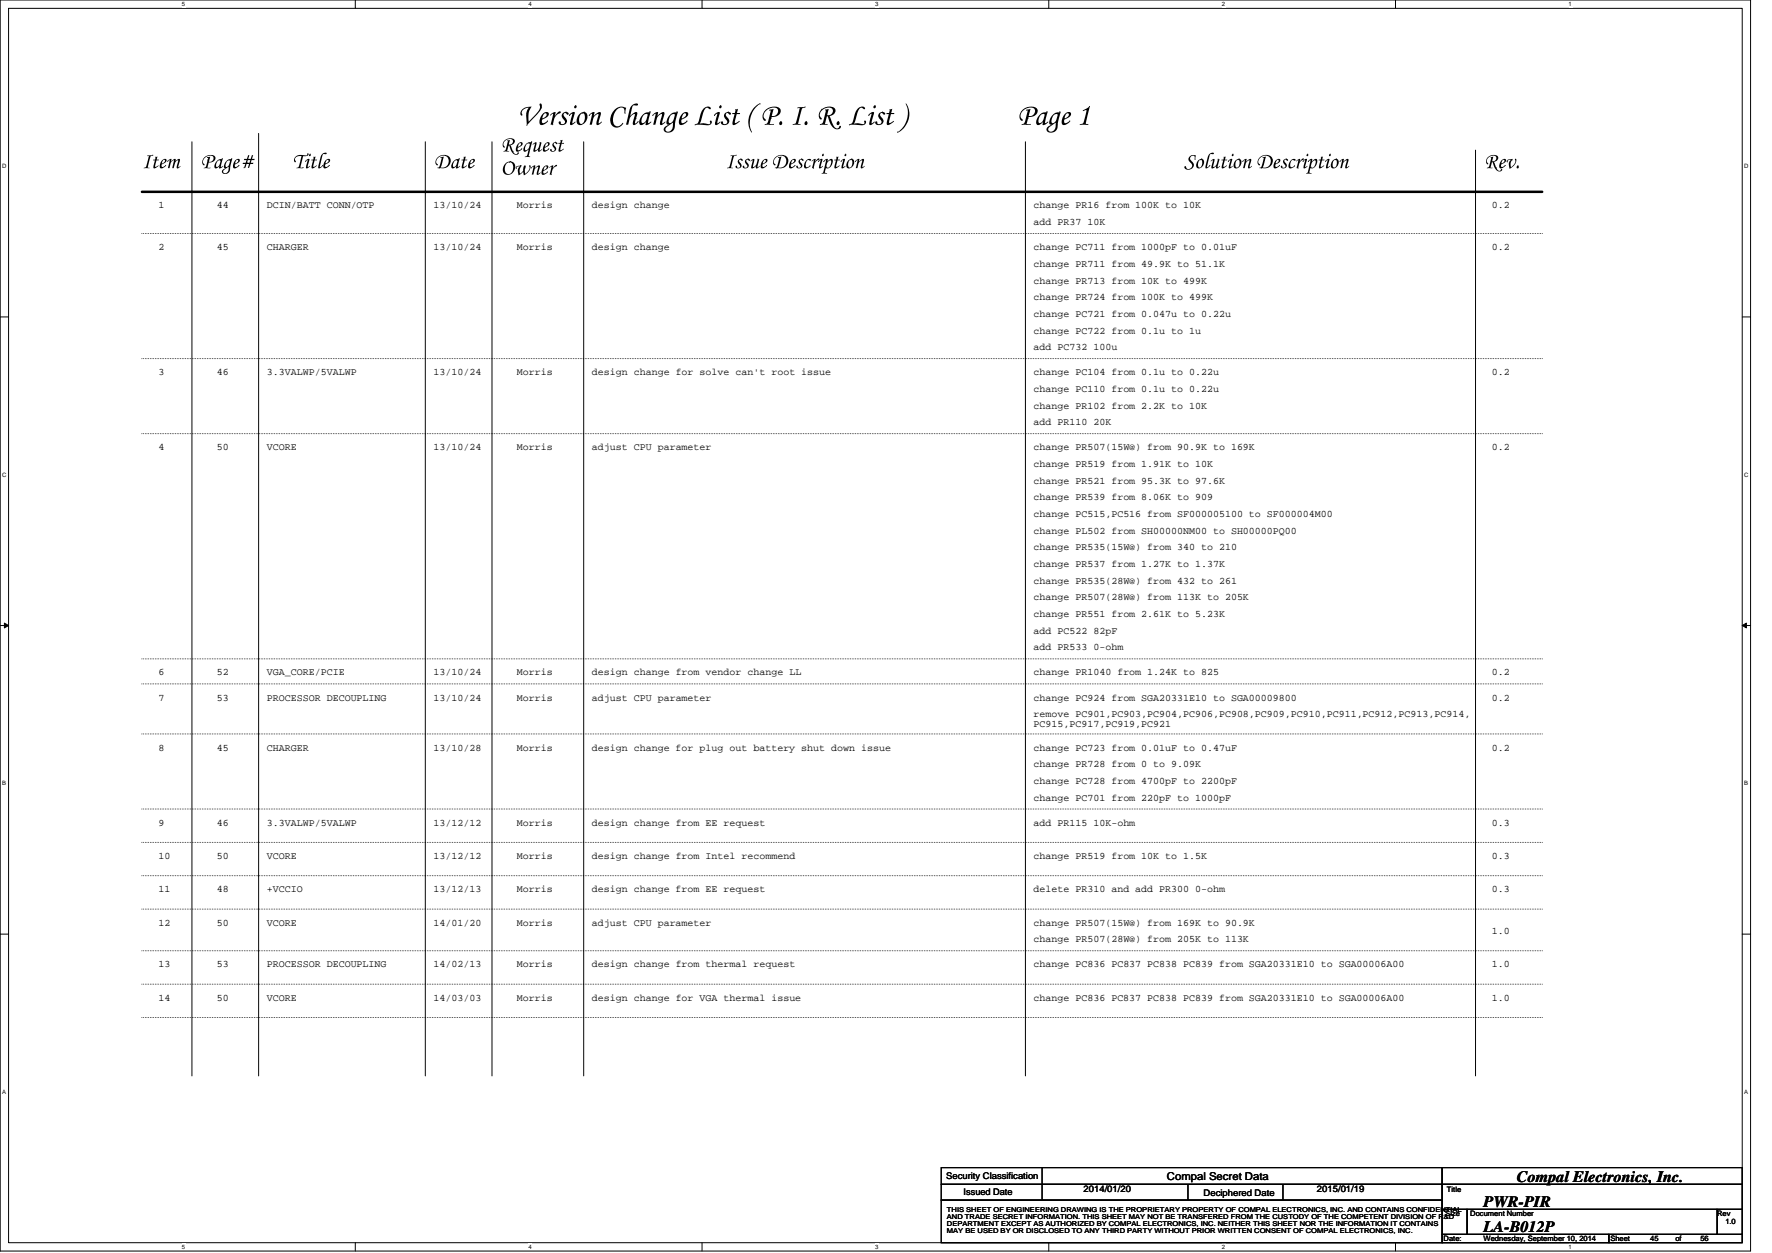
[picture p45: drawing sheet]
<svg xmlns="http://www.w3.org/2000/svg" width="297mm" height="210mm" viewBox="0 0 297 210" stroke-linecap="round" stroke-linejoin="round" font-family="sans-serif">
<defs><g id="words">
<g font-size="5.2">
<text x="86.7" y="20.9">Version Change List ( P. I. R. List )</text>
<text x="170.5" y="20.9">Page 1</text>
</g>
<g font-size="3.8">
<text x="23.8" y="28.2">Item</text>
<text x="33.6" y="28.2">Page#</text>
<text x="49" y="28.2">Title</text>
<text x="72.7" y="28.2">Date</text>
<text x="83.9" y="25.4">Request</text>
<text x="83.9" y="29.3">Owner</text>
<text x="121.6" y="28.2">Issue Description</text>
<text x="198.5" y="28.2">Solution Description</text>
<text x="248.7" y="28.2">Rev.</text>
</g>
<g font-size="2.7">
<text x="254.3" y="197.9">Compal Electronics, Inc.</text>
<text x="248.7" y="202.1">PWR-PIR</text>
<text x="248.7" y="206.3">LA-B012P</text>
</g>
<text font-size="1.8" x="195.6" y="197.6">Compal Secret Data</text>
<g font-size="1.7">
<text x="26.6" y="34.9">1</text>
<text x="36.4" y="34.9">44</text>
<text x="44.7" y="34.9">DCIN/BATT CONN/OTP</text>
<text x="72.7" y="34.9">13/10/24</text>
<text x="86.6" y="34.9">Morris</text>
<text x="99.2" y="34.9">design change</text>
<text x="173.3" y="34.9">change PR16 from 100K to 10K</text>
<text x="250.1" y="34.9">0.2</text>
<text x="26.6" y="41.9">2</text>
<text x="36.4" y="41.9">45</text>
<text x="44.7" y="41.9">CHARGER</text>
<text x="72.7" y="41.9">13/10/24</text>
<text x="86.6" y="41.9">Morris</text>
<text x="99.2" y="41.9">design change</text>
<text x="173.3" y="37.7">add PR37 10K</text>
<text x="173.3" y="41.9">change PC711 from 1000pF to 0.01uF</text>
<text x="250.1" y="41.9">0.2</text>
<text x="173.3" y="44.7">change PR711 from 49.9K to 51.1K</text>
<text x="173.3" y="47.5">change PR713 from 10K to 499K</text>
<text x="173.3" y="50.3">change PR724 from 100K to 499K</text>
<text x="173.3" y="53.1">change PC721 from 0.047u to 0.22u</text>
<text x="173.3" y="55.9">change PC722 from 0.1u to 1u</text>
<text x="173.3" y="58.7">add PC732 100u</text>
<text x="26.6" y="62.9">3</text>
<text x="36.4" y="62.9">46</text>
<text x="44.7" y="62.9">3.3VALWP/5VALWP</text>
<text x="72.7" y="62.9">13/10/24</text>
<text x="86.6" y="62.9">Morris</text>
<text x="99.2" y="62.9">design change for solve can't root issue</text>
<text x="173.3" y="62.9">change PC104 from 0.1u to 0.22u</text>
<text x="173.3" y="65.7">change PC110 from 0.1u to 0.22u</text>
<text x="250.1" y="62.9">0.2</text>
<text x="173.3" y="68.5">change PR102 from 2.2K to 10K</text>
<text x="173.3" y="71.2">add PR110 20K</text>
<text x="26.6" y="75.4">4</text>
<text x="36.4" y="75.4">50</text>
<text x="44.7" y="75.4">VCORE</text>
<text x="72.7" y="75.4">13/10/24</text>
<text x="86.6" y="75.4">Morris</text>
<text x="99.2" y="75.4">adjust CPU parameter</text>
<text x="173.3" y="75.4">change PR507(15W@) from 90.9K to 169K</text>
<text x="250.1" y="75.4">0.2</text>
<text x="173.3" y="78.2">change PR519 from 1.91K to 10K</text>
<text x="173.3" y="81">change PR521 from 95.3K to 97.6K</text>
<text x="173.3" y="83.8">change PR539 from 8.06K to 909</text>
<text x="173.3" y="86.6">change PC515,PC516 from SF000005100 to SF000004M00</text>
<text x="173.3" y="89.4">change PL502 from SH00000NM00 to SH00000PQ00</text>
<text x="173.3" y="92.2">change PR535(15W@) from 340 to 210</text>
<text x="173.3" y="95">change PR537 from 1.27K to 1.37K</text>
<text x="173.3" y="97.8">change PR535(28W@) from 432 to 261</text>
<text x="173.3" y="100.6">change PR507(28W@) from 113K to 205K</text>
<text x="173.3" y="106.2">add PC522 82pF</text>
<text x="173.3" y="103.4">change PR551 from 2.61K to 5.23K</text>
<text x="26.6" y="113.2">6</text>
<text x="36.4" y="113.2">52</text>
<text x="44.7" y="113.2">VGA_CORE/PCIE</text>
<text x="72.7" y="113.2">13/10/24</text>
<text x="86.6" y="113.2">Morris</text>
<text x="99.2" y="113.2">design change from vendor change LL</text>
<text x="173.3" y="109">add PR533 0-ohm</text>
<text x="173.3" y="113.2">change PR1040 from 1.24K to 825</text>
<text x="250.1" y="113.2">0.2</text>
<text x="26.6" y="117.3">7</text>
<text x="36.4" y="117.3">53</text>
<text x="44.7" y="117.3">PROCESSOR DECOUPLING</text>
<text x="72.7" y="117.3">13/10/24</text>
<text x="86.6" y="117.3">Morris</text>
<text x="99.2" y="117.3">adjust CPU parameter</text>
<text x="173.3" y="117.3">change PC924 from SGA20331E10 to SGA00009800</text>
<text x="250.1" y="117.3">0.2</text>
<text x="26.6" y="125.7">8</text>
<text x="36.4" y="125.7">45</text>
<text x="44.7" y="125.7">CHARGER</text>
<text x="72.7" y="125.7">13/10/28</text>
<text x="86.6" y="125.7">Morris</text>
<text x="99.2" y="125.7">design change for plug out battery shut down issue</text>
<text x="173.3" y="120.1">remove PC901,PC903,PC904,PC906,PC908,PC909,PC910,PC911,PC912,PC913,PC914,</text>
<text x="173.3" y="121.8">PC915,PC917,PC919,PC921</text>
<text x="173.3" y="125.7">change PC723 from 0.01uF to 0.47uF</text>
<text x="250.1" y="125.7">0.2</text>
<text x="173.3" y="128.5">change PR728 from 0 to 9.09K</text>
<text x="173.3" y="131.3">change PC728 from 4700pF to 2200pF</text>
<text x="173.3" y="134.1">change PC701 from 220pF to 1000pF</text>
<text x="26.6" y="138.3">9</text>
<text x="26.6" y="143.9">10</text>
<text x="36.4" y="143.9">50</text>
<text x="36.4" y="138.3">46</text>
<text x="44.7" y="138.3">3.3VALWP/5VALWP</text>
<text x="44.7" y="143.9">VCORE</text>
<text x="72.7" y="138.3">13/12/12</text>
<text x="72.7" y="143.9">13/12/12</text>
<text x="86.7" y="138.3">Morris</text>
<text x="86.7" y="143.9">Morris</text>
<text x="99.2" y="138.3">design change from EE request</text>
<text x="99.2" y="143.9">design change from Intel recommend</text>
<text x="173.3" y="138.3">add PR115 10K-ohm</text>
<text x="173.3" y="143.9">change PR519 from 10K to 1.5K</text>
<text x="250.1" y="138.3">0.3</text>
<text x="250.1" y="143.9">0.3</text>
<text x="26.6" y="149.5">11</text>
<text x="36.4" y="149.5">48</text>
<text x="44.7" y="149.5">+VCCIO</text>
<text x="72.7" y="149.5">13/12/13</text>
<text x="86.6" y="149.5">Morris</text>
<text x="99.2" y="149.5">design change from EE request</text>
<text x="173.3" y="149.5">delete PR310 and add PR300 0-ohm</text>
<text x="250.1" y="149.5">0.3</text>
<text x="26.6" y="155.1">12</text>
<text x="36.4" y="155.1">50</text>
<text x="44.7" y="155.1">VCORE</text>
<text x="72.7" y="155.1">14/01/20</text>
<text x="86.6" y="155.1">Morris</text>
<text x="99.2" y="155.1">adjust CPU parameter</text>
<text x="173.3" y="155.1">change PR507(15W@) from 169K to 90.9K</text>
<text x="173.3" y="157.9">change PR507(28W@) from 205K to 113K</text>
<text x="250.1" y="156.5">1.0</text>
<text x="26.6" y="167.6">14</text>
<text x="26.6" y="162.1">13</text>
<text x="36.4" y="167.6">50</text>
<text x="36.4" y="162.1">53</text>
<text x="44.7" y="167.6">VCORE</text>
<text x="44.7" y="162.1">PROCESSOR DECOUPLING</text>
<text x="72.7" y="162.1">14/02/13</text>
<text x="72.7" y="167.6">14/03/03</text>
<text x="86.6" y="162.1">Morris</text>
<text x="86.6" y="167.6">Morris</text>
<text x="99.2" y="167.6">design change for VGA thermal issue</text>
<text x="99.2" y="162.1">design change from thermal request</text>
<text x="173.3" y="167.6">change PC836 PC837 PC838 PC839 from SGA20331E10 to SGA00006A00</text>
<text x="173.3" y="162.1">change PC836 PC837 PC838 PC839 from SGA20331E10 to SGA00006A00</text>
<text x="250.1" y="167.6">1.0</text>
<text x="250.1" y="162.1">1.0</text>
</g>
<g font-size="1.5">
<text x="158.6" y="197.5">Security Classification</text>
<text x="161.5" y="200.2">Issued Date</text>
<text x="181.6" y="199.8">2014/01/20</text>
<text x="201.8" y="200.3">Deciphered Date</text>
<text x="220.8" y="199.8">2015/01/19</text>
</g>
<g font-size="1.3">
<text x="242.3" y="203.7">Size</text>
<text x="242.6" y="199.6">Title</text>
<text x="246.5" y="203.7">Document Number</text>
<text x="287.8" y="203.7">Rev</text>
<text x="242" y="207.9">Date:</text>
<text x="248.7" y="207.9">Wednesday, September 10, 2014</text>
<text x="269.9" y="207.9">Sheet</text>
<text x="276.6" y="207.9">45</text>
<text x="280.8" y="207.9">of</text>
<text x="285" y="207.9">56</text>
<text x="289.2" y="205.1">1.0</text>
</g>
<g font-size="1.1">
<text x="158.7" y="203">THIS SHEET OF ENGINEERING DRAWING IS THE PROPRIETARY PROPERTY OF COMPAL ELECTRONICS, INC. AND CONTAINS CONFIDENTIAL</text>
<text x="158.7" y="204.2">AND TRADE SECRET INFORMATION. THIS SHEET MAY NOT BE TRANSFERED FROM THE CUSTODY OF THE COMPETENT DIVISION OF R&amp;D</text>
<text x="158.7" y="205.3">DEPARTMENT EXCEPT AS AUTHORIZED BY COMPAL ELECTRONICS, INC. NEITHER THIS SHEET NOR THE INFORMATION IT CONTAINS</text>
<text x="158.7" y="206.5">MAY BE USED BY OR DISCLOSED TO ANY THIRD PARTY WITHOUT PRIOR WRITTEN CONSENT OF COMPAL ELECTRONICS, INC.</text>
</g>
<g font-size="1">
<text x="30.5" y="1">5</text>
<text x="88.6" y="1">4</text>
<text x="146.7" y="1">3</text>
<text x="204.8" y="1">2</text>
<text x="263" y="1">1</text>
<text x=".4" y="28.1">D</text>
<text x="292.4" y="28.1">D</text>
<text x=".4" y="79.8">C</text>
<text x="292.4" y="79.8">C</text>
<text x=".4" y="131.5">B</text>
<text x="292.4" y="131.5">B</text>
<text x=".4" y="183.2">A</text>
<text x="292.4" y="183.2">A</text>
<text x="30.5" y="209.2">5</text>
<text x="88.6" y="209.2">4</text>
<text x="146.7" y="209.2">3</text>
<text x="204.8" y="209.2">2</text>
<text x="263" y="209.2">1</text>
</g>
</g></defs>
<path d="M0 0h293.4v209.6h-293.4zM1.4 1.4h290.6v206.8h-290.6z" fill="none" stroke="#000" stroke-width=".17"/>
<g fill="#fff">
<path d="M30.5 .1h.6v1.2h-.6z"/>
<path d="M30.5 208.3h.6v1.1h-.6z"/>
</g>
<path d="M59.6 0v1.4M59.6 208.2v1.4" fill="none" stroke="#000" stroke-width=".17"/>
<g fill="#fff">
<path d="M88.6 .1h.6v1.2h-.6z"/>
<path d="M88.6 208.3h.6v1.1h-.6z"/>
</g>
<path d="M117.7 0v1.4M117.7 208.2v1.4" fill="none" stroke="#000" stroke-width=".17"/>
<g fill="#fff">
<path d="M146.7 .1h.6v1.2h-.6z"/>
<path d="M146.7 208.3h.6v1.1h-.6z"/>
</g>
<path d="M175.8 0v1.4M175.8 208.2v1.4" fill="none" stroke="#000" stroke-width=".17"/>
<g fill="#fff">
<path d="M204.9 .1h.5v1.2h-.5z"/>
<path d="M204.9 208.3h.5v1.1h-.5z"/>
</g>
<path d="M233.9 0v1.4M233.9 208.2v1.4" fill="none" stroke="#000" stroke-width=".17"/>
<g fill="#fff">
<path d="M263 .1h.5v1.2h-.5z"/>
<path d="M263 208.3h.5v1.1h-.5z"/>
<path d="M.4 27.2h.7v1.2h-.7z"/>
<path d="M292.4 27.2h.7v1.2h-.7z"/>
<path d="M.4 78.9h.7v1.2h-.7z"/>
<path d="M292.4 78.9h.7v1.2h-.7z"/>
</g>
<path d="M0 53.1h1.4M292 53.1h1.4" fill="none" stroke="#000" stroke-width=".17"/>
<g fill="#fff">
<path d="M.4 130.6h.7v1.2h-.7z"/>
<path d="M292.4 130.6h.7v1.2h-.7z"/>
</g>
<path d="M0 104.8h1.4M.7 104.4l.7 .4-.7 .4zM292 104.8l.7-.4v.8zM292 104.8h1.4" fill="none" stroke="#000" stroke-width=".17"/>
<path d="M.7 104.4l.7 .4-.7 .4zM292 104.8l.7-.4v.8z" fill="#000"/>
<g fill="#fff">
<path d="M.4 182.3h.7v1.1h-.7z"/>
<path d="M292.4 182.3h.7v1.1h-.7z"/>
</g>
<g fill="none" stroke="#000" stroke-width=".17">
<path d="M32.2 23.8v156.4M43.4 22.4v157.8M71.3 23.8v156.4M82.5 23.8v156.4M97.8 23.8v156.4M171.9 23.8v156.4M247.3 25.1v155.1M0 156.5h1.4M292 156.5h1.4M157.8 195.6h84v2.8h-84zM157.8 198.4h84v2.7h-84zM174.7 195.6v5.5"/>
<path d="M199.1 198.4v2.7M215.1 198.4v2.7M241.8 195.6h50.2v2.8h-50.2zM241.8 198.4h50.2v4.2h-50.2zM157.8 201.1h84v7.1h-84zM241.8 202.6h4.1v4.2h-4.1zM241.8 206.8h27.9v1.4h-27.9zM245.9 202.6h42v4.2h-42zM269.7 206.8h22.3v1.4h-22.3zM287.9 202.6h4.1v4.2h-4.1z"/>
</g>
<path d="M23.8 32.1h234.7" fill="none" stroke="#000" stroke-width=".42"/>
<g fill="none" stroke="#000" stroke-width=".17" stroke-dasharray="0 .3">
<path d="M23.8 39.1h234.7M258.5 39.1h.1M23.8 60.1h234.7M23.8 72.7h234.7M258.5 60.1h.1M258.5 72.7h.1M23.8 110.4h234.7M23.8 114.6h234.7M258.5 110.4h.1M258.5 114.6h.1M23.8 123h234.7M23.8 135.5h234.7"/>
<path d="M258.5 123h.1M258.5 135.5h.1M23.8 146.7h234.7M23.8 141.1h234.7M23.8 152.3h234.7M23.8 159.3h234.7M258.5 146.7h.1M258.5 141.1h.1M258.5 152.3h.1M258.5 159.3h.1M23.8 164.9h234.7M23.8 170.5h234.7"/>
<path d="M258.5 164.9h.1M258.5 170.5h.1"/>
</g>
<use href="#words"/>
</svg>
